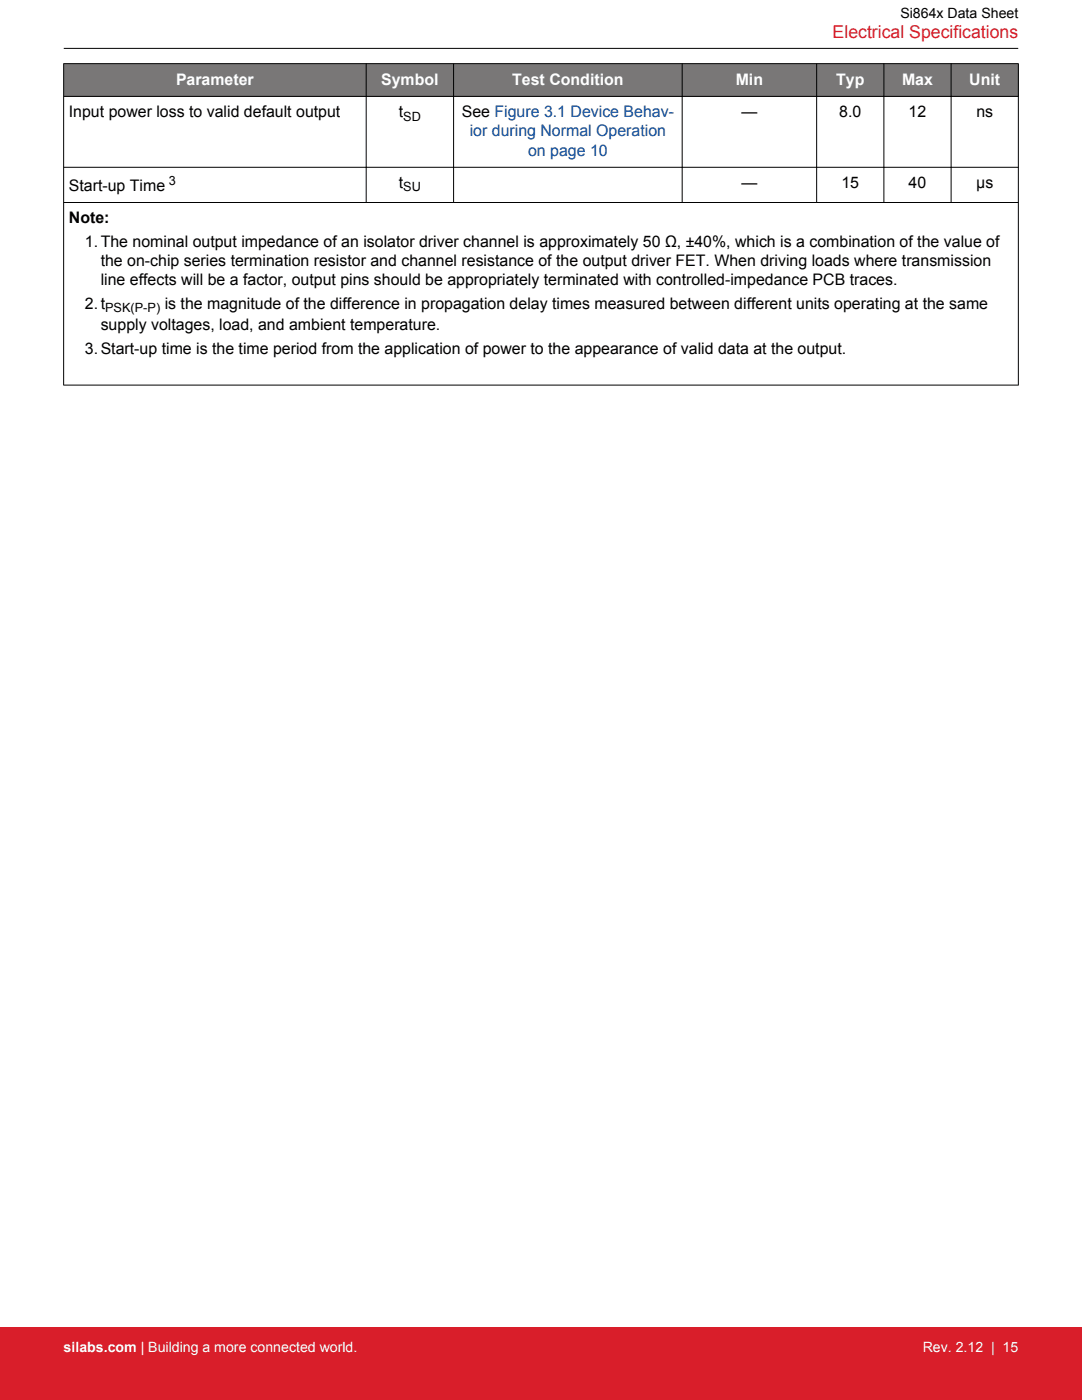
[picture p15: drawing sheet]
<svg xmlns="http://www.w3.org/2000/svg" width="216mm" height="279mm" viewBox="0 0 216 279" stroke-linecap="round" stroke-linejoin="round" font-family="sans-serif">
<defs><g id="words">
<text font-size="3.5" fill="#d91e2a" x="166.1" y="7.5">Electrical Specifications</text>
<g font-size="3.2" fill="#fff">
<text x="35.1" y="16.9">Parameter</text>
<text x="76.1" y="16.9">Symbol</text>
<text x="102.2" y="16.9">Test Condition</text>
<text x="146.8" y="16.9">Min</text>
<text x="166.8" y="16.9">Typ</text>
<text x="180" y="16.9">Max</text>
<text x="193.4" y="16.9">Unit</text>
</g>
<g font-size="3.2">
<text x="13.7" y="23.4">Input power loss to valid default output</text>
<text x="79.6" y="23.4">t</text>
<text x="92.1" y="23.4">See Figure 3.1 Device Behav-</text>
<text x="148" y="23.4">—</text>
<text x="167.5" y="23.4">8.0</text>
<text x="181.3" y="23.4">12</text>
<text x="194.8" y="23.4">ns</text>
<text x="13.7" y="38.1">Start-up Time</text>
<text x="79.6" y="37.6">t</text>
<text x="148" y="37.6">—</text>
<text x="167.9" y="37.6">15</text>
<text x="181.3" y="37.6">40</text>
<text x="194.8" y="37.6">µs</text>
<text x="13.7" y="44.6">Note:</text>
<text x="16.9" y="49.3">1.The nominal output impedance of an isolator driver channel is approximately 50 Ω, ±40%, which is a combination of the value of</text>
<text x="20.1" y="53.1">the on-chip series termination resistor and channel resistance of the output driver FET. When driving loads where transmission</text>
<text x="20.1" y="57">line effects will be a factor, output pins should be appropriately terminated with controlled-impedance PCB traces.</text>
<text x="16.9" y="61.7">2.t</text>
<text x="20.1" y="65.9">supply voltages, load, and ambient temperature.</text>
<text x="32.9" y="61.7">is the magnitude of the difference in propagation delay times measured between different units operating at the same</text>
<text x="16.9" y="70.7">3.Start-up time is the time period from the application of power to the appearance of valid data at the output.</text>
</g>
<g font-size="3.2" fill="#00449a">
<text x="93.7" y="27.2">ior during Normal Operation</text>
<text x="105.4" y="31">on page 10</text>
</g>
<text font-size="2.8" x="179.7" y="3.5">Si864x Data Sheet</text>
<g font-size="2.8" fill="#fff">
<text x="12.7" y="269.9">silabs.com | Building a more connected world.</text>
<text x="184.1" y="269.9">Rev. 2.12 | 15</text>
</g>
<g font-size="2.5">
<text x="80.5" y="24">SD</text>
<text x="33.7" y="37">3</text>
<text x="80.5" y="38.2">SU</text>
<text x="21" y="62.3">PSK(P-P)</text>
</g>
</g></defs>
<g fill="#797777">
<path d="M12.7 12.7h190.5v6.5h-190.5z" fill-rule="evenodd"/>
<path d="M12.7 12.7h190.5v6.5h-190.5z" fill-rule="evenodd"/>
</g>
<g fill="none" stroke="#000" stroke-width=".2">
<path d="M12.7 19.2h190.5M12.7 12.7h190.5M12.7 12.7v64.2M12.7 9.7h190.5M73.1 12.7v27.8M90.5 12.7v27.8M136.1 12.7v27.8M163 12.7v27.8M176.4 12.7v27.8M189.8 12.7v27.8M203.2 12.7v64.2M12.7 33.4h190.5"/>
<path d="M12.7 40.4h190.5M12.7 76.9h190.5"/>
</g>
<path d="M0 264.9h215.9v14.5h-215.9z" fill="#d91e2a"/>
<use href="#words"/>
</svg>
